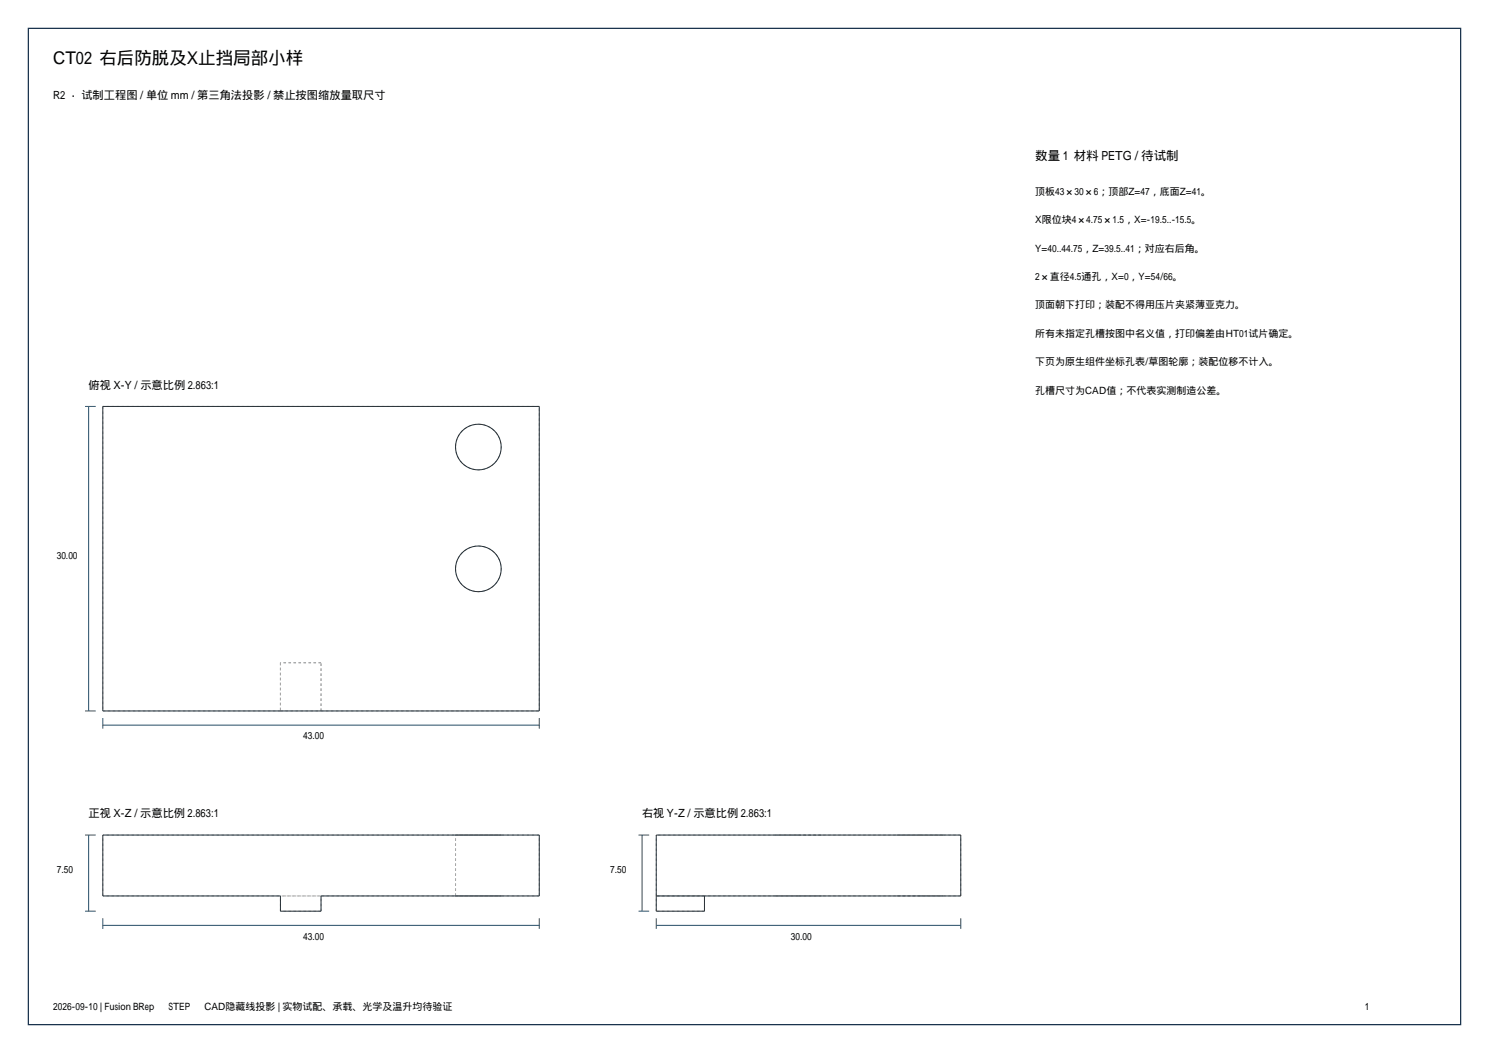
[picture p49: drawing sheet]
<svg xmlns="http://www.w3.org/2000/svg" width="420mm" height="297mm" viewBox="0 0 420 297" stroke-linecap="round" stroke-linejoin="round" font-family="sans-serif">
<defs><g id="words">
<text font-size="4.9" x="15" y="18">CT02 右后防脱及X止挡局部小样</text>
<text font-size="3.5" x="292" y="45">数量 1 材料 PETG / 待试制</text>
<g font-size="3.2">
<text x="15" y="28">R2 · 试制工程图 / 单位 mm / 第三角法投影 / 禁止按图缩放量取尺寸</text>
<text x="25" y="109.6">俯视 X-Y / 示意比例 2.863:1</text>
<text x="25" y="230.5">正视 X-Z / 示意比例 2.863:1</text>
<text x="181.1" y="230.5">右视 Y-Z / 示意比例 2.863:1</text>
</g>
<g font-size="2.8">
<text x="292" y="55">顶板43×30×6；顶部Z=47，底面Z=41。</text>
<text x="292" y="63">X限位块4×4.75×1.5，X=-19.5..-15.5。</text>
<text x="292" y="71">Y=40..44.75，Z=39.5..41；对应右后角。</text>
<text x="292" y="79">2×直径4.5通孔，X=0，Y=54/66。</text>
<text x="292" y="87">顶面朝下打印；装配不得用压片夹紧薄亚克力。</text>
<text x="292" y="95">所有未指定孔槽按图中名义值，打印偏差由HT01试片确定。</text>
<text x="292" y="103">下页为原生组件坐标孔表/草图轮廓；装配位移不计入。</text>
<text x="292" y="111">孔槽尺寸为CAD值；不代表实测制造公差。</text>
<text x="16" y="157.6">30.00</text>
<text x="85.6" y="208.5">43.00</text>
<text x="16" y="246.3">7.50</text>
<text x="172.1" y="246.3">7.50</text>
<text x="85.6" y="265">43.00</text>
<text x="223.1" y="265">30.00</text>
<text x="15" y="285">2026-09-10 | Fusion BRep → STEP → CAD隐藏线投影 | 实物试配、承载、光学及温升均待验证</text>
</g>
</g></defs>
<path d="M8 8h404v281h-404z" fill="none" stroke="#1a334d" stroke-width=".35"/>
<g fill="none" stroke="#a6a6a6" stroke-width=".28" stroke-dasharray=".7 .7" stroke-linecap="butt">
<path d="M29 114.6v85.9M152.1 114.6h-123.1M128.5 126.1a6.4 6.4 0 0 0 9.4 5.7 6.4 6.4 0 0 0 .7-11 6.4 6.4 0 0 0-10.1 4.4v.9M128.5 160.4a6.4 6.4 0 0 0 9.4 5.8 6.4 6.4 0 0 0 .7-11 6.4 6.4 0 0 0-10.1 4.4v.8M79.1 186.9v13.6M90.6 186.9h-11.5M29 200.5h50.1M79.1 200.5h11.5M90.6 200.5v-13.6M90.6 200.5h61.5M152.1 200.5v-85.9M128.5 235.5h12.9"/>
<path d="M141.4 235.5h-12.9M152.1 235.5h-123.1M218.7 235.5h6.5M225.2 235.5h6.4M231.6 235.5h-12.9M253.1 235.5h6.4M259.5 235.5h6.5M266 235.5h-12.9M271 235.5h-85.9M29 252.7v-17.2M79.1 257v-4.3M90.6 257h-11.5"/>
<path d="M90.6 252.7h-11.5M90.6 257v-4.3M128.5 252.7v-17.2M128.5 252.7h12.9M141.4 252.7h-12.9M152.1 252.7h-123.1M152.1 252.7v-17.2M185.1 252.7h13.6M185.1 257v-4.3M185.1 252.7v-17.2M198.7 257v-4.3M198.7 257h-13.6"/>
<path d="M198.7 252.7h-13.6M218.7 252.7h12.9M225.2 252.7h-6.5M231.6 252.7h-6.4M253.1 252.7h12.9M259.5 252.7h-6.4M266 252.7h-6.5M271 252.7v-17.2M271 252.7h-85.9"/>
</g>
<g fill="none" stroke="#1f2e38" stroke-width=".28">
<path d="M29 114.6h123.1v85.9h-123.1zM29 235.5h123.1v17.2h-61.5v4.3h-11.5v-4.3h-50.1zM185.1 252.7h85.9v-17.2h-85.9v21.5h13.6v-4.3"/>
<circle cx="134.9" cy="126.1" r="6.4"/>
<circle cx="134.9" cy="160.4" r="6.4"/>
</g>
<g fill="none" stroke="#264d66" stroke-width=".28">
<path d="M24 114.6h3M25 114.6v85.9M24 200.5h3M29 204.5h123.1M29 202.5v3M152.1 202.5v3M24 235.5h3M25 235.5v21.5M180.1 235.5h3M181.1 235.5v21.5M24 257h3M29 259v3"/>
<path d="M152.1 259v3M180.1 257h3M185.1 259v3M271 259v3M29 261h123.1M185.1 261h85.9"/>
</g>
<use href="#words"/>
</svg>
